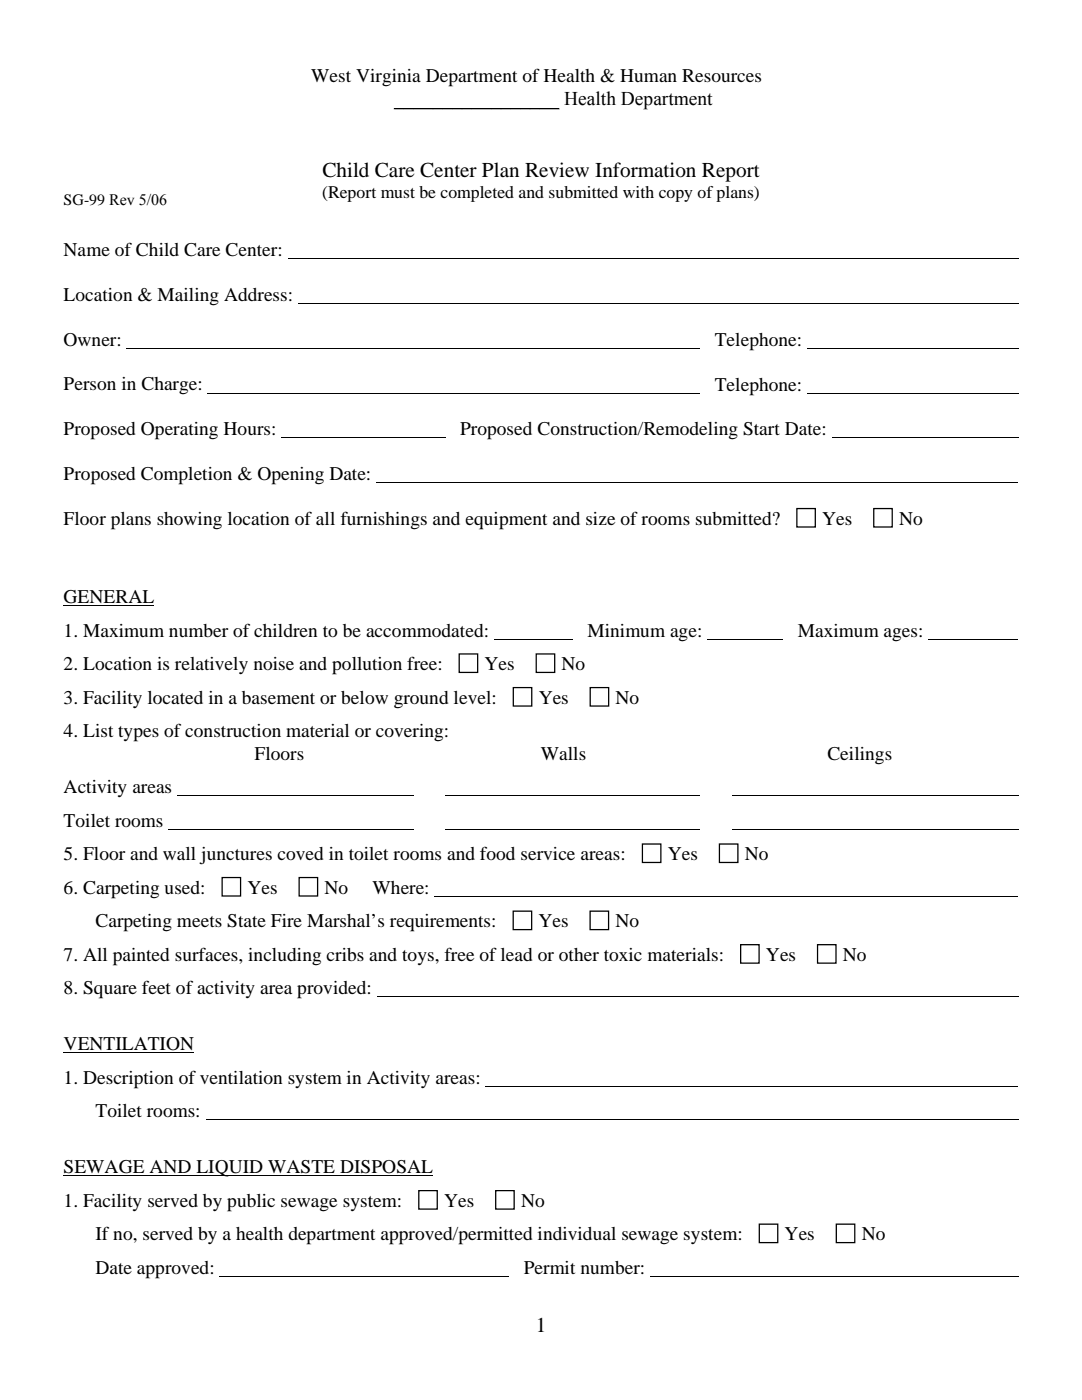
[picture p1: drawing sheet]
<svg xmlns="http://www.w3.org/2000/svg" width="216mm" height="279mm" viewBox="0 0 216 279" stroke-linecap="round" stroke-linejoin="round" font-family="sans-serif">
<defs><g id="words">
<g font-size="4.2">
<text x="64.3" y="35.3">Child Care Center Plan Review Information Report</text>
<text x="106.9" y="265.7">1</text>
</g>
<g font-size="3.9">
<text x="62.1" y="16.3">West Virginia Department of Health &amp; Human Resources</text>
<text x="78.7" y="21">_________________ Health Department</text>
<text x="12.7" y="51.1">Name of Child Care Center:</text>
<text x="12.7" y="60.1">Location &amp; Mailing Address:</text>
<text x="12.7" y="69">Owner:</text>
<text x="142.6" y="69">Telephone:</text>
<text x="12.7" y="77.9">Person in Charge:</text>
<text x="142.6" y="77.9">Telephone:</text>
<text x="12.7" y="86.8">Proposed Operating Hours:</text>
<text x="91.8" y="86.9">Proposed Construction/Remodeling Start Date:</text>
<text x="12.7" y="95.8">Proposed Completion &amp; Opening Date:</text>
<text x="12.7" y="104.7">Floor plans showing location of all furnishings and equipment and size of rooms submitted?</text>
<text x="164.1" y="104.7">Yes</text>
<text x="179.4" y="104.7">No</text>
<text x="12.7" y="120.4">GENERAL</text>
<text x="12.7" y="127">1. Maximum number of children to be accommodated:</text>
<text x="117.2" y="127">Minimum age:</text>
<text x="159.2" y="127">Maximum ages:</text>
<text x="12.7" y="133.7">2. Location is relatively noise and pollution free:</text>
<text x="96.7" y="133.7">Yes</text>
<text x="112.1" y="133.7">No</text>
<text x="12.7" y="140.4">3. Facility located in a basement or below ground level:</text>
<text x="107.5" y="140.4">Yes</text>
<text x="122.8" y="140.4">No</text>
<text x="12.7" y="147.1">4. List types of construction material or covering:</text>
<text x="50.8" y="151.6">Floors</text>
<text x="107.9" y="151.6">Walls</text>
<text x="165.1" y="151.6">Ceilings</text>
<text x="12.7" y="158.3">Activity areas</text>
<text x="12.7" y="165">Toilet rooms</text>
<text x="12.7" y="171.7">5. Floor and wall junctures coved in toilet rooms and food service areas:</text>
<text x="133.2" y="171.7">Yes</text>
<text x="148.6" y="171.7">No</text>
<text x="12.7" y="178.4">6. Carpeting used:</text>
<text x="49.4" y="178.4">Yes</text>
<text x="64.7" y="178.4">No</text>
<text x="74.4" y="178.4">Where:</text>
<text x="19.1" y="185.1">Carpeting meets State Fire Marshal’s requirements:</text>
<text x="107.5" y="185.1">Yes</text>
<text x="122.8" y="185.1">No</text>
<text x="12.7" y="191.7">7. All painted surfaces, including cribs and toys, free of lead or other toxic materials:</text>
<text x="152.8" y="191.7">Yes</text>
<text x="168.2" y="191.7">No</text>
<text x="12.7" y="198.4">8. Square feet of activity area provided:</text>
<text x="12.7" y="209.6">VENTILATION</text>
<text x="12.7" y="216.3">1. Description of ventilation system in Activity areas:</text>
<text x="19" y="223">Toilet rooms:</text>
<text x="12.7" y="234.1">SEWAGE AND LIQUID WASTE DISPOSAL</text>
<text x="12.7" y="240.8">1. Facility served by public sewage system:</text>
<text x="88.6" y="240.8">Yes</text>
<text x="104" y="240.8">No</text>
<text x="19.1" y="247.5">If no, served by a health department approved/permitted individual sewage system:</text>
<text x="156.6" y="247.5">Yes</text>
<text x="171.9" y="247.5">No</text>
<text x="19" y="254.2">Date approved:</text>
<text x="104.5" y="254.2">Permit number:</text>
</g>
<text font-size="3.5" x="64.3" y="39.5">(Report must be completed and submitted with copy of plans)</text>
<text font-size="3.2" x="12.7" y="41">SG-99 Rev 5/06</text>
</g></defs>
<g fill="none" stroke="#000" stroke-width=".2">
<path d="M78.7 21.7h32.9M57.4 51.7h145.8M25.3 69.5h114.4M41.5 78.5h98.2M59.5 60.6h143.7M161 69.5h42.2M161 78.5h42.2M56.1 87.4h32.8M75.1 96.3h128.1M166 87.4h37.2M12.7 120.9h18.1M98.6 127.6h15.7"/>
<path d="M141.1 127.6h15.2M185.3 127.6h17.9M35.3 158.8h47.2M88.9 158.8h50.8M146 158.8h57.2M33.6 165.5h48.9M86.7 178.9h116.5M88.9 165.5h50.8M146 165.5h57.2M75.2 198.9h128M12.7 210.1h26.1M96.9 216.8h106.3"/>
<path d="M12.7 234.7h73.7M41 223.5h162.2M43.8 254.7h57.8M129.7 254.7h73.5"/>
</g>
<g fill="none" stroke="#000" stroke-width=".25">
<path d="M159 101.5h3.7v3.7h-3.7zM174.3 101.5h3.7v3.7h-3.7zM91.6 130.5h3.7v3.7h-3.7zM102.4 137.2h3.7v3.7h-3.7zM107 130.5h3.7v3.7h-3.7zM117.8 137.2h3.7v3.7h-3.7zM44.3 175.1h3.7v3.7h-3.7zM59.7 175.1h3.7v3.7h-3.7zM128.2 168.4h3.7v3.7h-3.7zM143.6 168.4h3.6v3.7h-3.6zM102.4 181.8h3.7v3.7h-3.7zM117.8 181.8h3.6v3.7h-3.6z"/>
<path d="M147.8 188.5h3.7v3.7h-3.7zM163.1 188.5h3.7v3.7h-3.7zM83.6 237.6h3.6v3.7h-3.6zM98.9 237.6h3.7v3.7h-3.7zM151.5 244.3h3.7v3.7h-3.7zM166.9 244.3h3.7v3.7h-3.7z"/>
</g>
<use href="#words"/>
</svg>
